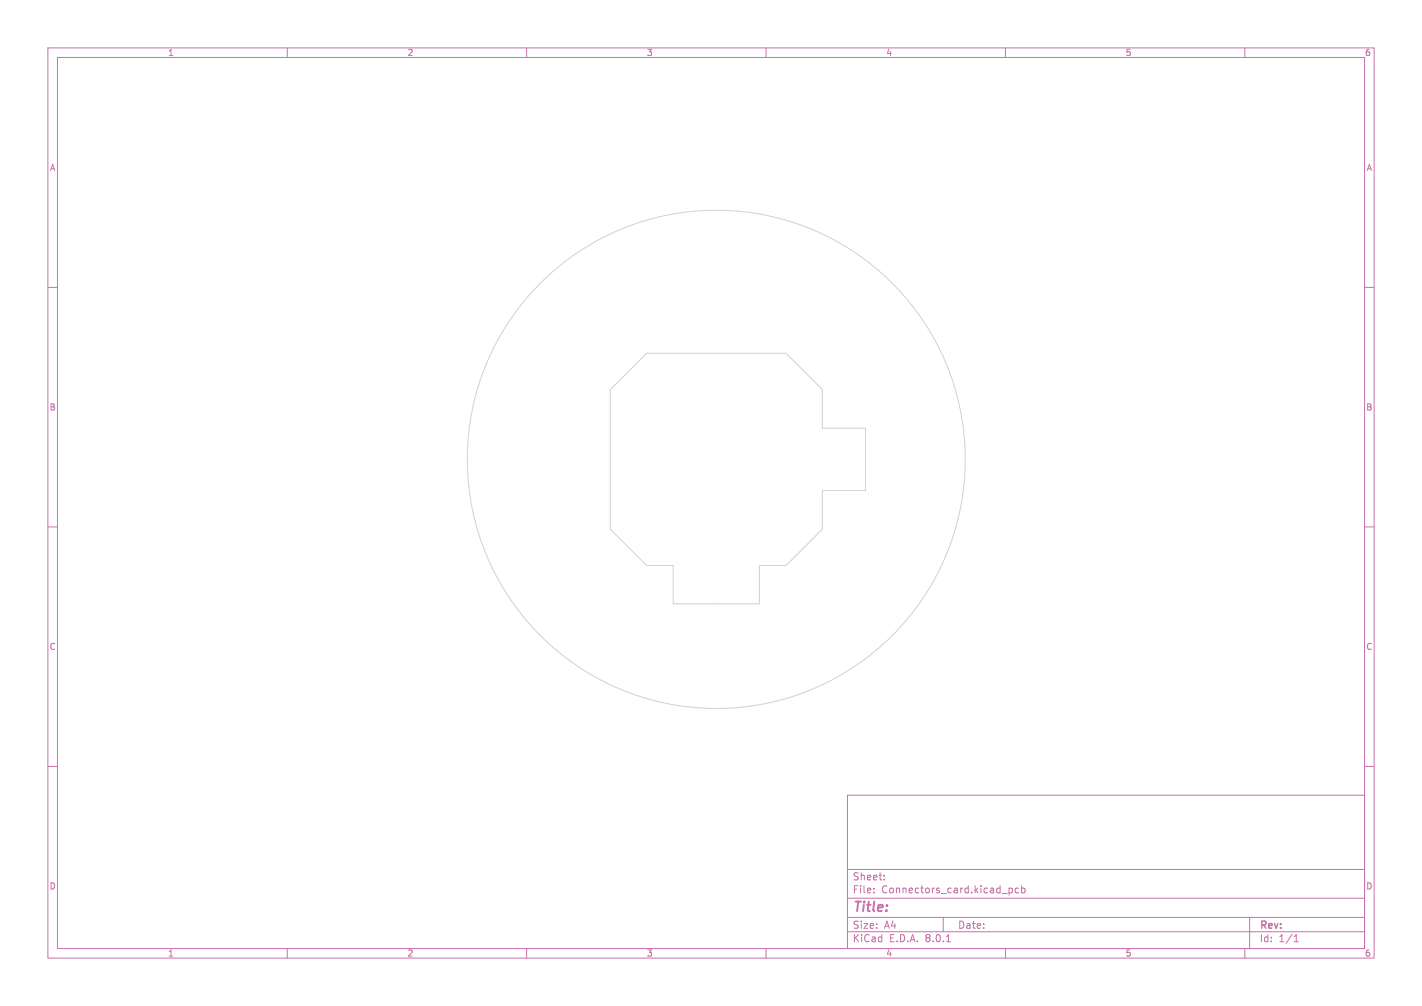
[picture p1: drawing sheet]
<svg xmlns="http://www.w3.org/2000/svg" width="297mm" height="210mm" viewBox="0 0 297 210" stroke-linecap="round" stroke-linejoin="round" font-family="sans-serif">
<defs><g id="words">
<text font-size="2.8" fill="#c872ab" x="178" y="190.9">Title:</text>
<g font-size="2.1" fill="#c872ab">
<text x="178" y="184">Sheet:</text>
<text x="178" y="186.7">File:</text>
<text x="184.1" y="186.7">Connectors_card.kicad_pcb</text>
<text x="178" y="196.9">KiCad</text>
<text x="178" y="194.1">Size:</text>
<text x="184.7" y="194.1">A4</text>
<text x="185.7" y="196.9">E.D.A.</text>
<text x="193.3" y="196.9">8.0.1</text>
<text x="200" y="194.1">Date:</text>
<text x="263" y="194.3">Rev:</text>
<text x="263" y="196.9">Id:</text>
<text x="267.1" y="196.9">1/1</text>
</g>
<g font-size="1.8" fill="#c872ab">
<text x="35" y="11.9">1</text>
<text x="85" y="11.9">2</text>
<text x="135" y="11.9">3</text>
<text x="185" y="11.9">4</text>
<text x="235" y="11.9">5</text>
<text x="285" y="11.9">6</text>
<text x="10.3" y="35.9">A</text>
<text x="285.4" y="35.9">A</text>
<text x="10.3" y="85.9">B</text>
<text x="285.3" y="85.9">B</text>
<text x="10.3" y="135.9">C</text>
<text x="285.3" y="135.9">C</text>
<text x="10.3" y="185.9">D</text>
<text x="285.3" y="185.9">D</text>
<text x="35" y="199.9">1</text>
<text x="85" y="199.9">2</text>
<text x="135" y="199.9">3</text>
<text x="185" y="199.9">4</text>
<text x="235" y="199.9">5</text>
<text x="285" y="199.9">6</text>
</g>
</g></defs>
<g fill="none" stroke="#c872ab" stroke-width=".21">
<path d="M10 10h277v190h-277zM12 12h273v186h-273zM60 10v2M110 10v2M160 10v2M210 10v2M260 10v2M10 60h2M285 60h2M10 110h2M285 110h2M10 160h2"/>
<path d="M285 160h2M177 166h108v32h-108zM60 198v2M110 198v2M160 198v2M177 194.5h108M177 191.5h108M177 187.5h108M177 181.5h108M182.5 186.3v.1M182.5 185.5v.1M184.7 183.6v.1"/>
<path d="M184.7 182.8v.1M197 191.5v3M197.7 196.6h.8M210 198v2M210.7 185.4v1.5M210.7 185.5l.5-.1 .3 .3-.2 .6h-.6M212.7 185.5l-.4-.1-.3 .3 .2 .6h.5M213.4 185.5l.4-.1 .3 .3-.1 .6h-.6M213.4 184.9v1.5M260 198v2M261 191.5v6.5M270.3 196.6h.9"/>
<path d="M270.3 195.5l.4-.4v1.5"/>
</g>
<g fill="none" stroke="#d0d2cd" stroke-width=".21">
<path d="M135 73.7h29.2l7.6 7.6v8.1h9v13h-9v8.1l-7.6 7.5h-5.6v8h-18v-8h-5.6l-7.5-7.5v-29.2z"/>
<circle cx="149.6" cy="95.9" r="52"/>
</g>
<use href="#words"/>
</svg>
